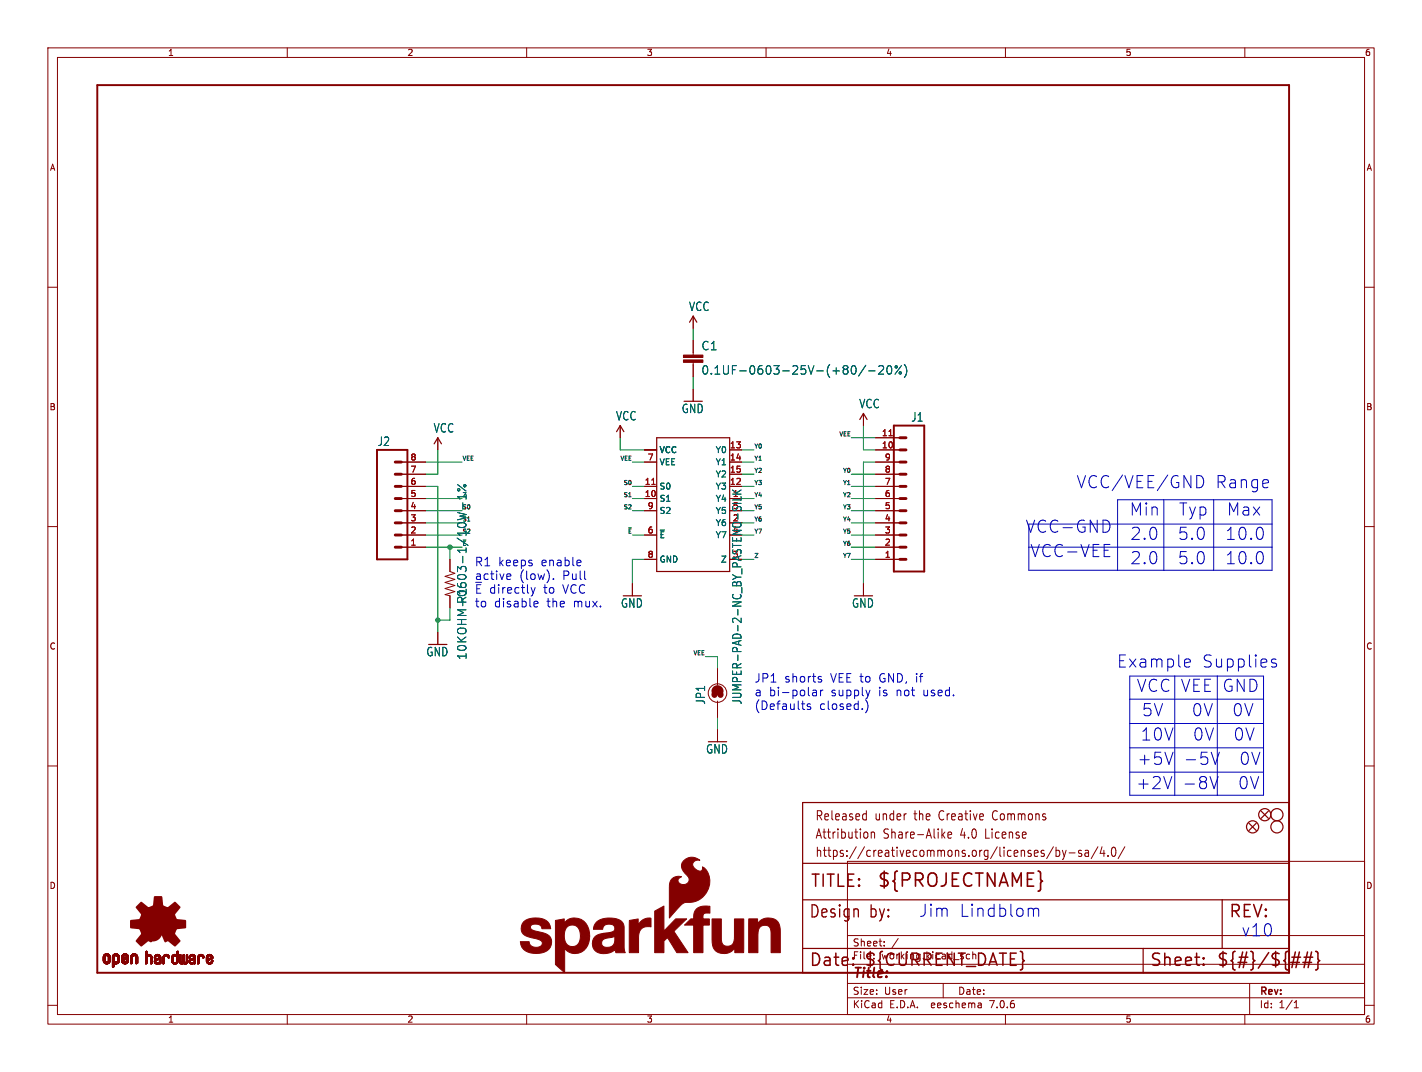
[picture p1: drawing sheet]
<svg xmlns="http://www.w3.org/2000/svg" width="297mm" height="224mm" viewBox="0 0 297 224" stroke-linecap="round" stroke-linejoin="round" font-family="sans-serif">
<defs><g id="words">
<text font-size="3.8" fill="#840000" x="183.1" y="185.7">${PROJECTNAME}</text>
<g font-size="3.5" fill="#0000c2">
<text x="224.8" y="102.2">VCC/VEE/GND</text>
<text x="235.9" y="107.9">Min</text>
<text x="246.1" y="107.9">Typ</text>
<text x="253.8" y="102.2">Range</text>
<text x="256" y="107.9">Max</text>
<text x="214.3" y="111.5">VCC-GND</text>
<text x="236.1" y="113">2.0</text>
<text x="245.9" y="113">5.0</text>
<text x="255.7" y="113">10.0</text>
<text x="215.3" y="116.6">VCC-VEE</text>
<text x="236.1" y="118.1">2.0</text>
<text x="245.9" y="118.1">5.0</text>
<text x="255.7" y="118.1">10.0</text>
<text x="233.3" y="139.7">Example</text>
<text x="251" y="139.7">Supplies</text>
<text x="237.4" y="144.8">VCC</text>
<text x="238.5" y="149.8">5V</text>
<text x="246.5" y="144.8">VEE</text>
<text x="248.7" y="149.8">0V</text>
<text x="255.2" y="144.8">GND</text>
<text x="257.1" y="149.8">0V</text>
<text x="238.2" y="154.9">10V</text>
<text x="249" y="154.9">0V</text>
<text x="257.4" y="154.9">0V</text>
<text x="237.5" y="160">+5V</text>
<text x="247.2" y="160">-5V</text>
<text x="258.7" y="160">0V</text>
<text x="237.3" y="165.1">+2V</text>
<text x="246.9" y="165.1">-8V</text>
<text x="258.4" y="165.1">0V</text>
<text x="191.9" y="191.7">Jim</text>
<text x="200.3" y="191.7">Lindblom</text>
<text x="259.3" y="195.8">v10</text>
</g>
<g font-size="3.5" fill="#840000">
<text x="169.2" y="185.7">TITLE:</text>
<text x="168.9" y="192.1">Design</text>
<text x="181.6" y="192.1">by:</text>
<text x="256.5" y="192.1">REV:</text>
<text x="168.9" y="202.2">Date:</text>
<text x="180.3" y="202.2">${CURRENT_DATE}</text>
<text x="240" y="202.2">Sheet:</text>
<text x="254" y="202.2">${#}/${##}</text>
</g>
<text font-size="2.8" fill="#840000" x="178" y="204.8">Title:</text>
<g font-size="2.7" fill="#840000">
<text x="170.2" y="171.7">Released</text>
<text x="182.7" y="171.7">under</text>
<text x="191.1" y="171.7">the</text>
<text x="196.5" y="171.7">Creative</text>
<text x="208" y="171.7">Commons</text>
<text x="170.2" y="175.5">Attribution</text>
<text x="170.2" y="179.3">https://creativecommons.org/licenses/by-sa/4.0/</text>
<text x="184.5" y="175.5">Share-Alike</text>
<text x="200.8" y="175.5">4.0</text>
<text x="206.2" y="175.5">License</text>
</g>
<g font-size="2.5" fill="#006464">
<text x="143.8" y="65.2">VCC</text>
<text x="146.4" y="73.4">C1</text>
<text x="146.4" y="78.5">0.1UF-0603-25V-(+80/-20%)</text>
<text x="128.6" y="88">VCC</text>
<text x="142.3" y="86.5">GND</text>
<text x="179.4" y="85.5">VCC</text>
<text x="190.2" y="88.3">J1</text>
<text x="78.8" y="93.4">J2</text>
<text x="90.5" y="90.6">VCC</text>
<text x="97.6" y="126.2" transform="rotate(-90 97.6 126.2)">R1</text>
<text x="129.6" y="127.1">GND</text>
<text x="177.9" y="127.1">GND</text>
<text x="89" y="137.3">GND</text>
<text x="97.6" y="137.9" transform="rotate(-90 97.6 137.9)">10KOHM-0603-1/10W-1%</text>
<text x="147.5" y="147.3" transform="rotate(-90 147.5 147.3)">JP1</text>
<text x="155.1" y="147.3" transform="rotate(-90 155.1 147.3)">JUMPER-PAD-2-NC_BY_PASTENO-SILK</text>
<text x="147.4" y="157.6">GND</text>
</g>
<g font-size="2.5" fill="#0000c2">
<text x="99.1" y="118.5">R1</text>
<text x="104" y="118.5">keeps</text>
<text x="113" y="118.5">enable</text>
<text x="99.1" y="121.4">active</text>
<text x="99.1" y="124.2">~{E}</text>
<text x="102.1" y="124.2">directly</text>
<text x="108.4" y="121.4">(low).</text>
<text x="113.5" y="124.2">to</text>
<text x="117.5" y="121.4">Pull</text>
<text x="117.6" y="124.2">VCC</text>
<text x="99.1" y="127.1">to</text>
<text x="103.1" y="127.1">disable</text>
<text x="114.2" y="127.1">the</text>
<text x="119.8" y="127.1">mux.</text>
<text x="157.5" y="142.8">JP1</text>
<text x="163.8" y="142.8">shorts</text>
<text x="173.4" y="142.8">VEE to</text>
<text x="183.7" y="142.8">GND, if</text>
<text x="157.5" y="145.6">a bi-polar</text>
<text x="157.5" y="148.5">(Defaults</text>
<text x="171" y="148.5">closed.)</text>
<text x="173.5" y="145.6">supply</text>
<text x="183.5" y="145.6">is</text>
<text x="187.3" y="145.6">not</text>
<text x="193" y="145.6">used.</text>
</g>
<g font-size="2.1" fill="#840000">
<text x="178" y="197.9">Sheet:</text>
<text x="178" y="200.6">File:</text>
<text x="184.1" y="200.6">working.kicad_sch</text>
<text x="178" y="208">Size:</text>
<text x="184.7" y="208">User</text>
<text x="200" y="208">Date:</text>
<text x="263" y="208.2">Rev:</text>
<text x="178" y="210.8">KiCad</text>
<text x="185.7" y="210.8">E.D.A.</text>
<text x="194.6" y="210.8">eeschema</text>
<text x="207" y="210.8">7.0.6</text>
<text x="263" y="210.8">Id:</text>
<text x="267.1" y="210.8">1/1</text>
</g>
<g font-size="1.8" fill="#840000">
<text x="35" y="11.9">1</text>
<text x="85" y="11.9">2</text>
<text x="135" y="11.9">3</text>
<text x="185" y="11.9">4</text>
<text x="235" y="11.9">5</text>
<text x="285" y="11.9">6</text>
<text x="10.3" y="35.9">A</text>
<text x="285.3" y="35.9">A</text>
<text x="10.3" y="85.9">B</text>
<text x="285.3" y="85.9">B</text>
<text x="10.3" y="135.9">C</text>
<text x="285.3" y="135.9">C</text>
<text x="10.3" y="185.9">D</text>
<text x="285.3" y="185.9">D</text>
<text x="35" y="213.8">1</text>
<text x="85" y="213.8">2</text>
<text x="135" y="213.8">3</text>
<text x="185" y="213.8">4</text>
<text x="235" y="213.8">5</text>
<text x="285" y="213.8">6</text>
</g>
<g font-size="1.8" fill="#006464">
<text x="137.7" y="94.8">VCC</text>
<text x="149.4" y="94.8">Y0</text>
<text x="137.7" y="97.4">VEE</text>
<text x="149.4" y="97.4">Y1</text>
<text x="149.4" y="99.9">Y2</text>
<text x="137.7" y="105">S1</text>
<text x="137.7" y="102.5">S0</text>
<text x="137.7" y="107.5">S2</text>
<text x="149.4" y="105">Y4</text>
<text x="149.4" y="102.5">Y3</text>
<text x="149.4" y="107.5">Y5</text>
<text x="153" y="103.9">1</text>
<text x="153" y="106.4">5</text>
<text x="137.7" y="112.6">~{E}</text>
<text x="149.4" y="110.1">Y6</text>
<text x="149.4" y="112.6">Y7</text>
<text x="153" y="109">2</text>
<text x="153" y="111.5">4</text>
<text x="137.7" y="117.7">GND</text>
<text x="150.5" y="117.7">Z</text>
<text x="153" y="116.6">3</text>
</g>
<g font-size="1.8" fill="#a90000">
<text x="152.4" y="93.7">13</text>
<text x="184.1" y="93.7">10</text>
<text x="184.1" y="91.2">11</text>
<text x="85.7" y="101.3">6</text>
<text x="85.7" y="98.8">7</text>
<text x="85.7" y="96.3">8</text>
<text x="134.6" y="101.3">11</text>
<text x="135.2" y="96.3">7</text>
<text x="152.4" y="101.3">12</text>
<text x="152.4" y="96.3">14</text>
<text x="152.4" y="98.8">15</text>
<text x="184.7" y="101.3">7</text>
<text x="184.7" y="98.8">8</text>
<text x="184.7" y="96.3">9</text>
<text x="85.7" y="106.4">4</text>
<text x="85.7" y="103.9">5</text>
<text x="134.6" y="103.9">10</text>
<text x="135.2" y="106.4">9</text>
<text x="184.7" y="106.4">5</text>
<text x="184.7" y="103.9">6</text>
<text x="85.7" y="111.5">2</text>
<text x="85.7" y="109">3</text>
<text x="135.2" y="111.5">6</text>
<text x="184.7" y="111.5">3</text>
<text x="184.7" y="109">4</text>
<text x="85.7" y="114">1</text>
<text x="135.2" y="116.6">8</text>
<text x="184.7" y="116.6">1</text>
<text x="184.7" y="114">2</text>
</g>
<g font-size="1.2" fill="#0f0f0f">
<text x="157.5" y="93.7">Y0</text>
<text x="175.2" y="91.2">VEE</text>
<text x="96.5" y="96.3">VEE</text>
<text x="129.4" y="96.3">VEE</text>
<text x="130.1" y="101.4">S0</text>
<text x="157.5" y="96.3">Y1</text>
<text x="157.5" y="98.8">Y2</text>
<text x="157.5" y="101.4">Y3</text>
<text x="175.9" y="101.4">Y1</text>
<text x="175.9" y="98.8">Y0</text>
<text x="96.5" y="106.4">S0</text>
<text x="130.1" y="106.4">S2</text>
<text x="130.1" y="103.9">S1</text>
<text x="157.5" y="106.4">Y5</text>
<text x="157.5" y="103.9">Y4</text>
<text x="175.9" y="103.9">Y2</text>
<text x="175.9" y="106.4">Y3</text>
<text x="131" y="111.5">~{E}</text>
<text x="157.5" y="111.5">Y7</text>
<text x="157.5" y="109">Y6</text>
<text x="175.9" y="111.5">Y5</text>
<text x="175.9" y="109">Y4</text>
<text x="96.5" y="114.1">~{E}</text>
<text x="157.5" y="116.6">Z</text>
<text x="175.9" y="116.6">Y7</text>
<text x="175.9" y="114.1">Y6</text>
<text x="144.7" y="136.9">VEE</text>
</g>
<g font-size="1.2" fill="#006464">
<text x="96.5" y="103.9">Z</text>
<text x="96.5" y="111.5">S2</text>
<text x="96.5" y="109">S1</text>
</g>
</g></defs>
<g fill="none" stroke="#840000" stroke-width=".21">
<path d="M10 10h277v203.9h-277zM12 12h273v199.9h-273zM60 10v2M110 10v2M160 10v2M210 10v2M260 10v2M10 60h2M285 60h2M144.8 66v2.6M144.8 71.1v3.1M144.8 75.7v3"/>
<path d="M83.8 99.1h5.1M83.8 96.5h5.1M91.4 91.4v2.6M129.5 88.9v2.5M134.6 94h2.6M134.6 96.5h2.6M144.8 81.3v2.5M152.4 94h2.5M152.4 99.1h2.5M152.4 96.5h2.5M180.3 86.4v2.5M182.9 94h5.1"/>
<path d="M182.9 91.4h5.1M182.9 99.1h5.1M182.9 96.5h5.1M10 110h2M83.8 114.3h5.1M83.8 111.8h5.1M83.8 109.2h5.1M83.8 106.7h5.1M83.8 104.1h5.1M83.8 101.6h5.1M94 116.8v2.6l1 .4-2 .6 2 .6-2 .7 2 .6-2 .6 2 .7-2 .6 1 .3v2.5M134.6 116.8h2.6"/>
<path d="M134.6 111.8h2.6M134.6 106.7h2.6M134.6 104.1h2.6M134.6 101.6h2.6M152.4 104.1h2.5M152.4 101.6h2.5M182.9 116.8h5.1M182.9 114.3h5.1M182.9 111.8h5.1M182.9 109.2h5.1M182.9 106.7h5.1M182.9 104.1h5.1"/>
<path d="M182.9 101.6h5.1M285 110h2M91.4 132.1v2.5M132.1 121.9v2.6M149.9 139.7v3.4M180.3 121.9v2.6M10 160h2M149.9 146.4v3.5M149.9 152.4v2.5M285 160h2M177 179.9h108v32h-108zM180.5 170l.4 .1"/>
<path d="M180.9 169.3v2M180.9 171.2l-.4 .1M181.2 174v.9M182 173.8v1.3M182 174l.2-.2 .4 .1 .1 1.2M196.9 174.4l.5 .7M197.4 173.8l-.7 .7M198 174.4l.8-.1-.1-.4-.5-.1-.2 .3 .1 .9h.6M220 176.9l-1.4 2.5M220.6 177v1.9M220.6 177.7l.4-.1 .3 .4-.1 .8h-.6M221.9 177.6l.4 1.3"/>
<path d="M222.3 178.9l-.2 .5-.2 .1M222.7 177.6l-.4 1.3M223.3 178.2h1.2M225.9 177.7l-.4-.1-.2 .3v.3l.6 .1v.5h-.6M226.7 177.7h.6l.1 1.2M227.4 178.1l-.6 .1a.4 .4 0 0 0-.2 .3 .4 .4 0 0 0 .2 .4l.6-.1M229.3 176.9l-1.4 2.5M230.2 176.9l-.4 1.4h1M230.6 177.6v1.3M231.4 178.7v.2M232.4 177.1l.3-.1a1.34 1.34 0 0 1 0 1.9h-.2a1.44 1.44 0 0 1-.1-1.8zM234.9 176.9l-1.4 2.5"/>
<path d="M177 195.4h108M184.7 197.5v.1M184.7 196.7v.1M187.6 196l-1.3 2M10 210h2M60 211.9v2M110 211.9v2M160 211.9v2M177 208.4h108M177 205.4h108M177 201.4h108M197 205.4v3"/>
<path d="M204.9 209.6l.1 .9M205 210.4l-.2 .1M205 209.9h-.2M210 211.9v2M260 211.9v2M261 205.4v6.5M270.3 210.5h.9M270.3 209.4l.4-.4v1.5M285 210h2"/>
<circle cx="149.9" cy="144.8" r="1.93"/>
</g>
<path d="M149.2 145.2l.2-.5 .5-.2 .4 .2 .2 .5M149.2 144.4l.2-.4 .5-.2 .4 .2 .2 .4" fill="none" stroke="#840000" stroke-width="1.3"/>
<g fill="none" stroke="#006464" stroke-width=".21">
<path d="M178.5 76.5l.3 .6-.3 1M180.8 76.3l-1.5 2.3M181.4 77.5h1.4M183.5 76.6l.7-.2 .3 .2 .1 .3-1.1 1.3h1.1M185.4 76.6l.3-.2a.97 .97 0 0 1 .7 .7 .97 .97 0 0 1-.4 1l-.2 .1a.96 .96 0 0 1-.4-1.6zM188.3 76.4l-1.4 1.8M188.9 76.1a2.04 2.04 0 0 1 0 2.7M95.6 107.1l1.7 .4-1.2 .3 1.2 .4-1.7 .4M95.6 101.2l1.7 1.4M96.7 105v1.4M97.3 103.8h-1.7l.5 .5M137.9 110.7h.9"/>
<path d="M153 105.2h1.8M153 103.2h1.8M154.4 105.8l.4 .3-.1 .6M154.8 103.7v.7h-1.8M154.8 102.4l-1 .6"/>
<circle cx="187.2" cy="76.6" r=".25"/>
<circle cx="188" cy="77.9" r=".25"/>
<circle cx="95.8" cy="102.3" r=".25"/>
<circle cx="97.1" cy="101.5" r=".25"/>
</g>
<g fill="#840000" stroke="#840000" stroke-width=".21">
<path d="M142.7 75.2h4.1v.5h-4.1z"/>
<path d="M142.7 74.2h4.1v.5h-4.1z"/>
<path d="M21.6 200.7h.3z"/>
<path d="M21.6 200.6l.3 .1z"/>
<path d="M21.6 200.6h.3z"/>
<path d="M21.6 200.5l.3 .1z"/>
<path d="M21.6 200.5h.3z"/>
<path d="M21.6 200.4l.3 .1z"/>
<path d="M21.6 200.4h.3z"/>
<path d="M21.6 200.3l.3 .1z"/>
<path d="M21.6 200.3h.3z"/>
<path d="M21.6 200.2l.3 .1z"/>
<path d="M21.6 200.2h.3z"/>
<path d="M21.6 200.1l.3 .1z"/>
<path d="M21.6 200.1h.3z"/>
<path d="M21.6 200l.3 .1z"/>
<path d="M21.6 200h.3z"/>
<path d="M21.6 199.9l.3 .1z"/>
<path d="M21.6 199.9h.3z"/>
<path d="M21.6 200.7h.4z"/>
<path d="M21.6 199.9h.4z"/>
<path d="M21.6 199.8l.4 .1z"/>
<path d="M21.6 199.8h.4z"/>
<path d="M21.6 200.8h.4z"/>
<path d="M21.6 200.7l.4 .1z"/>
<path d="M21.6 199.7l.4 .1z"/>
<path d="M21.6 200.9h.5z"/>
<path d="M21.6 200.8l.5 .1z"/>
<path d="M21.6 199.7h.4z"/>
<path d="M21.6 199.7h.5z"/>
<path d="M21.6 200.9h.6z"/>
<path d="M21.6 199.6l.6 .1z"/>
<path d="M21.6 200.9l.6 .1z"/>
<path d="M21.6 199.6h.6z"/>
<path d="M21.6 201h1.3z"/>
<path d="M21.6 201h.6z"/>
<path d="M21.6 199.6h1.3z"/>
<path d="M21.7 201h1.2z"/>
<path d="M21.7 199.6h1.2z"/>
<path d="M21.7 199.5l1.2 .1z"/>
<path d="M21.7 201l1.2 .1z"/>
<path d="M21.7 199.5h1.2z"/>
<path d="M21.7 201.1h1.2z"/>
<path d="M21.7 201.1h1.1z"/>
<path d="M21.7 199.5h1.1z"/>
<path d="M21.8 201.1h1z"/>
<path d="M21.8 199.4l1 .1z"/>
<path d="M21.8 201.1l1 .1z"/>
<path d="M21.8 199.4h1z"/>
<path d="M21.8 201.2h1z"/>
<path d="M21.9 201.2h.8z"/>
<path d="M21.9 199.4h.8z"/>
<path d="M21.9 199.3l.8 .1z"/>
<path d="M21.9 199.3h.8z"/>
<path d="M21.9 201.2l.8 .1z"/>
<path d="M21.9 201.3h.8z"/>
<path d="M21.9 199.3h.7z"/>
<path d="M22 201.3h.6z"/>
<path d="M22 199.3h.6z"/>
<path d="M22 201.3h.5z"/>
<path d="M22 199.3h.5z"/>
<path d="M22.1 199.3h.4z"/>
<path d="M22.1 201.3h.4z"/>
<path d="M22.1 199.2l.4 .1z"/>
<path d="M22.1 199.2h.3z"/>
<path d="M22.2 201.3l.2 .1z"/>
<path d="M22.2 201.4h.2z"/>
<path d="M22.2 199.2h.2z"/>
<path d="M22.3 199.6h.6z"/>
<path d="M22.4 201h.5z"/>
<path d="M22.4 199.6h.5z"/>
<path d="M22.4 200.9l.5 .1z"/>
<path d="M22.4 200.9h.6z"/>
<path d="M22.4 199.6l.6 .1z"/>
<path d="M22.4 199.7h.6z"/>
<path d="M22.5 199.7h.5z"/>
<path d="M22.5 200.9h.5z"/>
<path d="M22.5 200.8l.5 .1z"/>
<path d="M22.5 200.8h.5z"/>
<path d="M22.5 199.7l.5 .1z"/>
<path d="M22.6 199.8h.4z"/>
<path d="M22.6 200.8h.4z"/>
<path d="M22.6 200.7l.4 .1z"/>
<path d="M22.6 200.7h.4z"/>
<path d="M22.6 199.9h.4z"/>
<path d="M22.6 199.8l.4 .1z"/>
<path d="M22.6 200.6l.4 .1z"/>
<path d="M22.6 200.6h.4z"/>
<path d="M22.6 200.5l.4 .1z"/>
<path d="M22.6 200.5h.4z"/>
<path d="M22.6 200.4l.4 .1z"/>
<path d="M22.6 200.4h.4z"/>
<path d="M22.6 200.3l.4 .1z"/>
<path d="M22.6 200.3h.4z"/>
<path d="M22.6 200.2l.4 .1z"/>
<path d="M22.6 200.2h.4z"/>
<path d="M22.6 200.1l.4 .1z"/>
<path d="M22.6 200.1h.4z"/>
<path d="M22.6 200l.4 .1z"/>
<path d="M22.6 200h.4z"/>
<path d="M22.6 199.9l.4 .1z"/>
<path d="M23.5 202h.2z"/>
<path d="M23.5 202h.3z"/>
<path d="M23.5 201.9l.3 .1z"/>
<path d="M23.5 201.9h.3z"/>
<path d="M23.5 201.9h.4z"/>
<path d="M23.5 201.8l.4 .1z"/>
<path d="M23.5 201.8h.4z"/>
<path d="M23.5 201.7l.4 .1z"/>
<path d="M23.5 201.7h.4z"/>
<path d="M23.5 201.6l.4 .1z"/>
<path d="M23.5 201.6h.4z"/>
<path d="M23.5 201.5l.4 .1z"/>
<path d="M23.5 201.5h.4z"/>
<path d="M23.5 201.4l.4 .1z"/>
<path d="M23.5 201.4h.4z"/>
<path d="M23.5 201.3l.4 .1z"/>
<path d="M23.5 201.3h.4z"/>
<path d="M23.5 201.3h1z"/>
<path d="M23.5 201.3h1.1z"/>
<path d="M23.5 201.2l1.1 .1z"/>
<path d="M23.5 201.2h1.1z"/>
<path d="M23.5 201.2h1.2z"/>
<path d="M23.5 201.1l1.2 .1z"/>
<path d="M23.5 201.1h1.2z"/>
<path d="M23.5 201.1h1.3z"/>
<path d="M23.5 201l1.3 .1z"/>
<path d="M23.5 201h1.3z"/>
<path d="M23.5 201h1.4z"/>
<path d="M23.5 201h.6z"/>
<path d="M23.5 200.9l.6 .1z"/>
<path d="M23.5 200.9h.6z"/>
<path d="M23.5 200.9h.5z"/>
<path d="M23.5 200.8l.4 .1z"/>
<path d="M23.5 200.8h.4z"/>
<path d="M23.5 200.7l.4 .1z"/>
<path d="M23.5 200.7h.4z"/>
<path d="M23.5 200.6l.4 .1z"/>
<path d="M23.5 200.6h.4z"/>
<path d="M23.5 200.5l.4 .1z"/>
<path d="M23.5 200.5h.4z"/>
<path d="M23.5 200.4l.4 .1z"/>
<path d="M23.5 200.4h.4z"/>
<path d="M23.5 200.3l.4 .1z"/>
<path d="M23.5 200.3h.4z"/>
<path d="M23.5 200.2l.4 .1z"/>
<path d="M23.5 200.2h.4z"/>
<path d="M23.5 200.1l.4 .1z"/>
<path d="M23.5 200.1h.4z"/>
<path d="M23.5 200l.4 .1z"/>
<path d="M23.5 200h.4z"/>
<path d="M23.5 199.9l.4 .1z"/>
<path d="M23.5 199.9h.4z"/>
<path d="M23.5 199.8l.4 .1z"/>
<path d="M23.5 199.8h.4z"/>
<path d="M23.5 202h.1z"/>
<path d="M23.5 199.7l.4 .1z"/>
<path d="M23.5 199.7h.5z"/>
<path d="M23.5 199.6l.6 .1z"/>
<path d="M23.5 199.6h.6z"/>
<path d="M23.6 199.6h.5z"/>
<path d="M23.6 199.6h1.3z"/>
<path d="M23.6 199.6h1.2z"/>
<path d="M23.6 199.5l1.2 .1z"/>
<path d="M23.6 199.5h1.2z"/>
<path d="M23.6 199.5h1.1z"/>
<path d="M23.7 199.4l1 .1z"/>
<path d="M23.7 199.4h1z"/>
<path d="M23.8 199.4h.9z"/>
<path d="M23.8 199.4h.8z"/>
<path d="M23.8 199.3l.8 .1z"/>
<path d="M23.8 199.3h.8z"/>
<path d="M23.9 199.3h.6z"/>
<path d="M23.9 201.3h.6z"/>
<path d="M24 199.3h.5z"/>
<path d="M24 201.3h.4z"/>
<path d="M24 199.3h.4z"/>
<path d="M24 199.2l.4 .1z"/>
<path d="M24 199.2h.4z"/>
<path d="M24.1 201.3l.2 .1z"/>
<path d="M24.1 199.2h.2z"/>
<path d="M24.1 201.4h.2z"/>
<path d="M24.3 199.6h.6z"/>
<path d="M24.3 201h.6z"/>
<path d="M24.3 200.9l.6 .1z"/>
<path d="M24.3 200.9h.6z"/>
<path d="M24.3 199.6l.6 .1z"/>
<path d="M24.4 200.9h.5z"/>
<path d="M24.4 199.7h.5z"/>
<path d="M24.5 200.9h.4z"/>
<path d="M24.5 199.7h.4z"/>
<path d="M24.5 200.8l.4 .1z"/>
<path d="M24.5 200.8h.4z"/>
<path d="M24.5 199.7l.4 .1z"/>
<path d="M24.5 199.8h.4z"/>
<path d="M24.5 200.7l.4 .1z"/>
<path d="M24.5 200.7h.4z"/>
<path d="M24.5 199.8l.4 .1z"/>
<path d="M24.5 199.9h.4z"/>
<path d="M24.6 200.7h.3z"/>
<path d="M24.6 200.6l.3 .1z"/>
<path d="M24.6 200.6h.3z"/>
<path d="M24.6 200.5l.3 .1z"/>
<path d="M24.6 200.5h.3z"/>
<path d="M24.6 200.4l.3 .1z"/>
<path d="M24.6 200.4h.3z"/>
<path d="M24.6 200.3l.3 .1z"/>
<path d="M24.6 200.3h.3z"/>
<path d="M24.6 200.2l.3 .1z"/>
<path d="M24.6 200.2h.3z"/>
<path d="M24.6 200.1l.3 .1z"/>
<path d="M24.6 200.1h.3z"/>
<path d="M24.6 200l.3 .1z"/>
<path d="M24.6 200h.3z"/>
<path d="M24.6 199.9l.3 .1z"/>
<path d="M24.6 199.9h.3z"/>
<path d="M25.4 200.8h.4z"/>
<path d="M25.4 200.7l.4 .1z"/>
<path d="M25.4 200.7h.4z"/>
<path d="M25.4 200.6l.4 .1z"/>
<path d="M25.4 200.6h.4z"/>
<path d="M25.4 200.6h.5z"/>
<path d="M25.4 200.5l.6 .1z"/>
<path d="M25.4 200.5h.6z"/>
<path d="M25.4 200.5h.7z"/>
<path d="M25.4 200.5h.8z"/>
<path d="M25.4 200.4l.8 .1z"/>
<path d="M25.4 200.4h.9z"/>
<path d="M25.4 200.4h1z"/>
<path d="M25.4 200.3l1 .1z"/>
<path d="M25.4 200.3h1z"/>
<path d="M25.4 200.3h1.1z"/>
<path d="M25.4 200.3h1.2z"/>
<path d="M25.4 200.2l1.3 .1z"/>
<path d="M25.4 200.2h1.3z"/>
<path d="M25.4 200.2h1.4z"/>
<path d="M25.4 200.2h.4z"/>
<path d="M25.4 200.1l.4 .1z"/>
<path d="M25.4 200.1h.4z"/>
<path d="M25.4 200.1h.3z"/>
<path d="M25.4 200l.3 .1z"/>
<path d="M25.4 200h.3z"/>
<path d="M25.4 200h.4z"/>
<path d="M25.4 199.9l.4 .1z"/>
<path d="M25.4 199.9h.4z"/>
<path d="M25.4 199.8l.4 .1z"/>
<path d="M25.4 199.8h.4z"/>
<path d="M25.4 200.9h.5z"/>
<path d="M25.4 200.8l.5 .1z"/>
<path d="M25.4 200.8h.5z"/>
<path d="M25.4 199.7l.5 .1z"/>
<path d="M25.4 199.7h.5z"/>
<path d="M25.4 200.9h.6z"/>
<path d="M25.4 199.7h.6z"/>
<path d="M25.5 200.9l.5 .1z"/>
<path d="M25.5 199.6l.5 .1z"/>
<path d="M25.5 199.6h.5z"/>
<path d="M25.5 201h1.3z"/>
<path d="M25.5 201h.5z"/>
<path d="M25.5 199.6h.6z"/>
<path d="M25.5 201h1.2z"/>
<path d="M25.5 199.6h1.3z"/>
<path d="M25.5 199.6h1.2z"/>
<path d="M25.5 199.5l1.2 .1z"/>
<path d="M25.5 199.5h1.2z"/>
<path d="M25.5 201l1.2 .1z"/>
<path d="M25.5 201.1h1.2z"/>
<path d="M25.6 201.1h1.1z"/>
<path d="M25.6 199.5h1.1z"/>
<path d="M25.6 201.1h1z"/>
<path d="M25.6 199.4l1.1 .1z"/>
<path d="M25.6 201.1l1 .1z"/>
<path d="M25.6 199.4h1z"/>
<path d="M25.6 201.2h1z"/>
<path d="M25.7 201.2h.9z"/>
<path d="M25.7 199.4h.9z"/>
<path d="M25.7 201.2h.8z"/>
<path d="M25.7 199.4h.8z"/>
<path d="M25.7 199.3l.8 .1z"/>
<path d="M25.7 201.2l.8 .1z"/>
<path d="M25.7 199.3h.8z"/>
<path d="M25.7 201.3h.8z"/>
<path d="M25.8 199.3h.7z"/>
<path d="M25.8 201.3h.7z"/>
<path d="M25.8 199.3h.6z"/>
<path d="M25.8 201.3h.6z"/>
<path d="M25.9 199.3h.5z"/>
<path d="M25.9 201.3h.5z"/>
<path d="M25.9 200.2h.9z"/>
<path d="M25.9 200.1l.9 .1z"/>
<path d="M25.9 199.3h.4z"/>
<path d="M25.9 201.3h.4z"/>
<path d="M25.9 200.1h.9z"/>
<path d="M25.9 199.2l.4 .1z"/>
<path d="M26 201.3h.3z"/>
<path d="M26 201.3l.2 .1z"/>
<path d="M26 200.1h.8z"/>
<path d="M26 199.2h.3z"/>
<path d="M26 201.4h.2z"/>
<path d="M26 199.2h.2z"/>
<path d="M26.1 200.1h.7z"/>
<path d="M26.1 200l.7 .1z"/>
<path d="M26.2 200h.6z"/>
<path d="M26.2 199.6h.6z"/>
<path d="M26.2 201h.6z"/>
<path d="M26.2 200.9l.6 .1z"/>
<path d="M26.2 200.9h.6z"/>
<path d="M26.2 199.6l.6 .1z"/>
<path d="M26.3 200h.5z"/>
<path d="M26.3 199.7h.5z"/>
<path d="M26.3 200.9h.5z"/>
<path d="M26.4 200.9h.4z"/>
<path d="M26.4 199.7l.4 .1z"/>
<path d="M26.4 199.7h.4z"/>
<path d="M26.4 200.8l.4 .1z"/>
<path d="M26.4 199.8h.4z"/>
<path d="M26.4 200.8h.4z"/>
<path d="M26.4 199.9l.4 .1z"/>
<path d="M26.4 199.9h.4z"/>
<path d="M26.4 199.8l.4 .1z"/>
<path d="M26.4 200.7l.4 .1z"/>
<path d="M26.4 200.7h.4z"/>
<path d="M26.5 200.7h.3z"/>
<path d="M26.5 200.6l.3 .1z"/>
<path d="M26.5 200.6h.3z"/>
<path d="M26.5 200.5l.3 .1z"/>
<path d="M26.5 200.5h.3z"/>
<path d="M26.6 200.5h.2z"/>
<path d="M26.7 200.5h.1z"/>
<path d="M27.3 201.3h.3z"/>
<path d="M27.3 201.2l.3 .1z"/>
<path d="M27.3 201.2h.3z"/>
<path d="M27.3 201.2h.4z"/>
<path d="M27.3 201.1l.4 .1z"/>
<path d="M27.3 201.1h.4z"/>
<path d="M27.3 201l.4 .1z"/>
<path d="M27.3 201h.4z"/>
<path d="M27.3 200.9l.4 .1z"/>
<path d="M27.3 200.9h.4z"/>
<path d="M27.3 200.8l.4 .1z"/>
<path d="M27.3 200.8h.4z"/>
<path d="M27.3 200.7l.4 .1z"/>
<path d="M27.3 200.7h.4z"/>
<path d="M27.3 200.6l.4 .1z"/>
<path d="M27.3 200.6h.4z"/>
<path d="M27.3 200.5l.4 .1z"/>
<path d="M27.3 200.5h.4z"/>
<path d="M27.3 200.4l.4 .1z"/>
<path d="M27.3 200.4h.4z"/>
<path d="M27.3 200.3l.4 .1z"/>
<path d="M27.3 200.3h.4z"/>
<path d="M27.3 200.2l.4 .1z"/>
<path d="M27.3 200.2h.4z"/>
<path d="M27.3 200.1l.4 .1z"/>
<path d="M27.3 200.1h.4z"/>
<path d="M27.3 200l.4 .1z"/>
<path d="M27.3 200h.4z"/>
<path d="M27.3 199.9l.4 .1z"/>
<path d="M27.3 199.9h.4z"/>
<path d="M27.3 201.3h.2z"/>
<path d="M27.3 199.8l.4 .1z"/>
<path d="M27.3 199.8h.4z"/>
<path d="M27.3 199.8h.5z"/>
<path d="M27.3 199.7l.5 .1z"/>
<path d="M27.3 199.7h.5z"/>
<path d="M27.3 199.7h.6z"/>
<path d="M27.4 199.6l.5 .1z"/>
<path d="M27.4 199.6h.5z"/>
<path d="M27.4 199.6h.6z"/>
<path d="M27.4 199.6h1.3z"/>
<path d="M27.4 199.5l1.2 .1z"/>
<path d="M27.4 199.5h1.2z"/>
<path d="M27.5 199.5h1.1z"/>
<path d="M27.5 199.4l1.1 .1z"/>
<path d="M27.5 199.4h1z"/>
<path d="M27.6 199.4h.9z"/>
<path d="M27.6 199.3l.8 .1z"/>
<path d="M27.6 199.3h.8z"/>
<path d="M27.7 199.3h.7z"/>
<path d="M27.7 199.3h.6z"/>
<path d="M27.8 199.3h.5z"/>
<path d="M27.8 199.3h.4z"/>
<path d="M27.8 199.2l.4 .1z"/>
<path d="M27.9 199.2h.3z"/>
<path d="M27.9 199.2h.2z"/>
<path d="M28.1 199.6h.6z"/>
<path d="M28.2 199.6l.5 .1z"/>
<path d="M28.2 199.7h.5z"/>
<path d="M28.3 199.7h.4z"/>
<path d="M28.3 199.7l.4 .1z"/>
<path d="M28.3 199.8h.4z"/>
<path d="M28.3 199.8h.5z"/>
<path d="M28.4 199.8l.4 .1z"/>
<path d="M28.4 199.8h.4z"/>
<path d="M28.4 201.3h.2z"/>
<path d="M28.4 201.3h.3z"/>
<path d="M28.4 201.2l.3 .1z"/>
<path d="M28.4 201.2h.3z"/>
<path d="M28.4 201.2h.4z"/>
<path d="M28.4 201.1l.4 .1z"/>
<path d="M28.4 201.1h.4z"/>
<path d="M28.4 201l.4 .1z"/>
<path d="M28.4 201h.4z"/>
<path d="M28.4 200.9l.4 .1z"/>
<path d="M28.4 200.9h.4z"/>
<path d="M28.4 200.8l.4 .1z"/>
<path d="M28.4 200.8h.4z"/>
<path d="M28.4 200.7l.4 .1z"/>
<path d="M28.4 200.7h.4z"/>
<path d="M28.4 200.6l.4 .1z"/>
<path d="M28.4 200.6h.4z"/>
<path d="M28.4 200.5l.4 .1z"/>
<path d="M28.4 200.5h.4z"/>
<path d="M28.4 200.4l.4 .1z"/>
<path d="M28.4 200.4h.4z"/>
<path d="M28.4 200.3l.4 .1z"/>
<path d="M28.4 200.3h.4z"/>
<path d="M28.4 200.2l.4 .1z"/>
<path d="M28.4 200.2h.4z"/>
<path d="M28.4 200.1l.4 .1z"/>
<path d="M28.4 200.1h.4z"/>
<path d="M28.4 200l.4 .1z"/>
<path d="M28.4 200h.4z"/>
<path d="M28.4 199.9l.4 .1z"/>
<path d="M28.4 199.9h.4z"/>
<path d="M30.4 201.3h.2z"/>
<path d="M30.4 198.9h.3z"/>
<path d="M30.4 201.3h.1z"/>
<path d="M30.4 201.3h.3z"/>
<path d="M30.4 201.2l.3 .1z"/>
<path d="M30.4 201.2h.3z"/>
<path d="M30.4 201.1l.3 .1z"/>
<path d="M30.4 201.1h.3z"/>
<path d="M30.4 201l.3 .1z"/>
<path d="M30.4 201h.3z"/>
<path d="M30.4 200.9l.3 .1z"/>
<path d="M30.4 200.9h.3z"/>
<path d="M30.4 200.8l.3 .1z"/>
<path d="M30.4 200.8h.3z"/>
<path d="M30.4 200.7l.3 .1z"/>
<path d="M30.4 200.7h.3z"/>
<path d="M30.4 200.6l.3 .1z"/>
<path d="M30.4 200.6h.3z"/>
<path d="M30.4 200.5l.3 .1z"/>
<path d="M30.4 200.5h.3z"/>
<path d="M30.4 200.4l.3 .1z"/>
<path d="M30.4 200.4h.3z"/>
<path d="M30.4 200.3l.3 .1z"/>
<path d="M30.4 200.3h.3z"/>
<path d="M30.4 200.2l.3 .1z"/>
<path d="M30.4 200.2h.3z"/>
<path d="M30.4 200.1l.3 .1z"/>
<path d="M30.4 200.1h.3z"/>
<path d="M30.4 200l.3 .1z"/>
<path d="M30.4 200h.3z"/>
<path d="M30.4 199.9l.3 .1z"/>
<path d="M30.4 199.9h.3z"/>
<path d="M30.4 199.8l.4 .1z"/>
<path d="M30.4 199.8h.4z"/>
<path d="M30.4 199.7l.4 .1z"/>
<path d="M30.4 199.7h.5z"/>
<path d="M30.4 199.7h.6z"/>
<path d="M30.4 199.6l.7 .1z"/>
<path d="M30.4 199.6h1.2z"/>
<path d="M30.4 199.5l1.2 .1z"/>
<path d="M30.4 199.5h1.2z"/>
<path d="M30.4 199.5h1.1z"/>
<path d="M30.4 199.4l1 .1z"/>
<path d="M30.4 199.4h1z"/>
<path d="M30.4 199.4h.3z"/>
<path d="M30.4 199.3l.3 .1z"/>
<path d="M30.4 199.3h.3z"/>
<path d="M30.4 199.2l.3 .1z"/>
<path d="M30.4 199.2h.3z"/>
<path d="M30.4 199.1l.3 .1z"/>
<path d="M30.4 199.1h.3z"/>
<path d="M30.4 199l.3 .1z"/>
<path d="M30.4 199h.3z"/>
<path d="M30.4 198.9l.3 .1z"/>
<path d="M30.4 198.8l.3 .1z"/>
<path d="M30.4 198.8h.3z"/>
<path d="M30.5 198.8h.2z"/>
<path d="M30.5 198.7l.2 .1z"/>
<path d="M30.5 198.7h.2z"/>
<path d="M30.8 199.4h.6z"/>
<path d="M30.9 199.4h.4z"/>
<path d="M31.1 199.6l.6 .1z"/>
<path d="M31.2 199.7h.5z"/>
<path d="M31.3 199.7h.4z"/>
<path d="M31.3 199.7l.4 .1z"/>
<path d="M31.4 199.8h.3z"/>
<path d="M31.4 199.8l.3 .1z"/>
<path d="M31.4 199.9h.4z"/>
<path d="M31.4 199.9h.3z"/>
<path d="M31.5 199.9h.3z"/>
<path d="M31.5 200h.3z"/>
<path d="M31.5 199.9l.3 .1z"/>
<path d="M31.5 201.3h.1z"/>
<path d="M31.5 201.3h.2z"/>
<path d="M31.5 201.3h.3z"/>
<path d="M31.5 201.2l.3 .1z"/>
<path d="M31.5 201.2h.3z"/>
<path d="M31.5 201.1l.3 .1z"/>
<path d="M31.5 201.1h.3z"/>
<path d="M31.5 201l.3 .1z"/>
<path d="M31.5 201h.3z"/>
<path d="M31.5 200.9l.3 .1z"/>
<path d="M31.5 200.9h.3z"/>
<path d="M31.5 200.8l.3 .1z"/>
<path d="M31.5 200.8h.3z"/>
<path d="M31.5 200.7l.3 .1z"/>
<path d="M31.5 200.7h.3z"/>
<path d="M31.5 200.6l.3 .1z"/>
<path d="M31.5 200.6h.3z"/>
<path d="M31.5 200.5l.3 .1z"/>
<path d="M31.5 200.5h.3z"/>
<path d="M31.5 200.4l.3 .1z"/>
<path d="M31.5 200.4h.3z"/>
<path d="M31.5 200.3l.3 .1z"/>
<path d="M31.5 200.3h.3z"/>
<path d="M31.5 200.2l.3 .1z"/>
<path d="M31.5 200.2h.3z"/>
<path d="M31.5 200.1l.3 .1z"/>
<path d="M31.5 200.1h.3z"/>
<path d="M31.5 200l.3 .1z"/>
<path d="M32.2 200.9h.3z"/>
<path d="M32.2 200.8l.3 .1z"/>
<path d="M32.2 200.8h.3z"/>
<path d="M32.2 200.1h.2z"/>
<path d="M32.2 200.1h.3z"/>
<path d="M32.2 200l.3 .1z"/>
<path d="M32.2 200h.3z"/>
<path d="M32.2 201h.4z"/>
<path d="M32.2 200.9l.4 .1z"/>
<path d="M32.2 200.9h.4z"/>
<path d="M32.2 200.7l.4 .1z"/>
<path d="M32.2 200.7h.4z"/>
<path d="M32.2 199.9l.3 .1z"/>
<path d="M32.2 199.9h.3z"/>
<path d="M32.3 201h.3z"/>
<path d="M32.3 200.7h.3z"/>
<path d="M32.3 200.6l.3 .1z"/>
<path d="M32.3 199.9h.2z"/>
<path d="M32.3 199.9h.3z"/>
<path d="M32.3 199.8l.3 .1z"/>
<path d="M32.3 201.1h.4z"/>
<path d="M32.3 201l.3 .1z"/>
<path d="M32.3 200.6h.4z"/>
<path d="M32.3 200.6h.5z"/>
<path d="M32.3 199.8h.3z"/>
<path d="M32.3 201.1h.8z"/>
<path d="M32.3 201.1h.5z"/>
<path d="M32.3 199.7l.4 .1z"/>
<path d="M32.3 199.7h.4z"/>
<path d="M32.3 200.5l.6 .1z"/>
<path d="M32.3 201.1l.8 .1z"/>
<path d="M32.3 200.5h.6z"/>
<path d="M32.3 201.2h.8z"/>
<path d="M32.3 200.5h.7z"/>
<path d="M32.3 199.7h.5z"/>
<path d="M32.4 201.2h.7z"/>
<path d="M32.4 200.5h.6z"/>
<path d="M32.4 199.7h.4z"/>
<path d="M32.4 199.6l.5 .1z"/>
<path d="M32.4 199.6h1.1z"/>
<path d="M32.4 200.5h.7z"/>
<path d="M32.4 199.6h1z"/>
<path d="M32.4 201.2l.7 .1z"/>
<path d="M32.4 201.3h.7z"/>
<path d="M32.4 200.4l.7 .1z"/>
<path d="M32.4 200.4h.8z"/>
<path d="M32.4 199.5l1 .1z"/>
<path d="M32.5 201.3h.6z"/>
<path d="M32.5 200.4h.7z"/>
<path d="M32.5 199.5h.9z"/>
<path d="M32.5 199.5h.8z"/>
<path d="M32.5 200.4h1.1z"/>
<path d="M32.6 201.3h.5z"/>
<path d="M32.6 199.4l.7 .1z"/>
<path d="M32.6 200.4h1z"/>
<path d="M32.6 201.3l.5 .1z"/>
<path d="M32.6 199.4h.6z"/>
<path d="M32.6 201.4h.5z"/>
<path d="M32.6 200.3l1 .1z"/>
<path d="M32.6 200.3h1z"/>
<path d="M32.7 199.4h.5z"/>
<path d="M32.7 200.3h.9z"/>
<path d="M32.7 199.4h.4z"/>
<path d="M32.8 200.3h.8z"/>
<path d="M32.8 201.1h.3z"/>
<path d="M32.8 200.2l.8 .1z"/>
<path d="M32.8 200.2h.8z"/>
<path d="M32.9 199.4h.1z"/>
<path d="M32.9 201.1h.2z"/>
<path d="M32.9 200.2h.7z"/>
<path d="M32.9 199.6l.6 .1z"/>
<path d="M33 200.2h.6z"/>
<path d="M33 199.7h.5z"/>
<path d="M33.1 200.1l.5 .1z"/>
<path d="M33.1 199.7h.4z"/>
<path d="M33.1 200.1h.5z"/>
<path d="M33.2 200.1h.4z"/>
<path d="M33.2 199.7l.3 .1z"/>
<path d="M33.2 199.8h.3z"/>
<path d="M33.2 199.8h.4z"/>
<path d="M33.2 200.4h.4z"/>
<path d="M33.3 200.1h.3z"/>
<path d="M33.3 199.9h.3z"/>
<path d="M33.3 199.8l.3 .1z"/>
<path d="M33.3 200.4h.3z"/>
<path d="M33.3 200l.3 .1z"/>
<path d="M33.3 200.5h.3z"/>
<path d="M33.3 200.4l.3 .1z"/>
<path d="M33.3 200h.3z"/>
<path d="M33.3 199.9l.3 .1z"/>
<path d="M33.3 201.3h.1z"/>
<path d="M33.3 201.3h.2z"/>
<path d="M33.3 201.3h.3z"/>
<path d="M33.3 201.2l.3 .1z"/>
<path d="M33.3 201.2h.3z"/>
<path d="M33.3 201.1l.3 .1z"/>
<path d="M33.3 201.1h.3z"/>
<path d="M33.3 201l.3 .1z"/>
<path d="M33.3 201h.3z"/>
<path d="M33.3 200.9l.3 .1z"/>
<path d="M33.3 200.9h.3z"/>
<path d="M33.3 200.8l.3 .1z"/>
<path d="M33.3 200.8h.3z"/>
<path d="M33.3 200.7l.3 .1z"/>
<path d="M33.3 200.7h.3z"/>
<path d="M33.3 200.6l.3 .1z"/>
<path d="M33.3 200.6h.3z"/>
<path d="M33.3 200.5l.3 .1z"/>
<path d="M34 201.3h.2z"/>
<path d="M34 201.3h.3z"/>
<path d="M34 201.2l.3 .1z"/>
<path d="M34 201.2h.3z"/>
<path d="M34 201.1l.3 .1z"/>
<path d="M34 201.1h.3z"/>
<path d="M34 201l.3 .1z"/>
<path d="M34 201h.3z"/>
<path d="M34 200.9l.3 .1z"/>
<path d="M34 200.9h.3z"/>
<path d="M34 200.8l.3 .1z"/>
<path d="M34 200.8h.3z"/>
<path d="M34 200.7l.3 .1z"/>
<path d="M34 200.7h.3z"/>
<path d="M34 200.6l.3 .1z"/>
<path d="M34 200.6h.3z"/>
<path d="M34 200.5l.3 .1z"/>
<path d="M34 200.5h.3z"/>
<path d="M34 200.4l.3 .1z"/>
<path d="M34 200.4h.3z"/>
<path d="M34 200.3l.3 .1z"/>
<path d="M34 200.3h.3z"/>
<path d="M34 200.2l.3 .1z"/>
<path d="M34 200.2h.3z"/>
<path d="M34 200.1l.3 .1z"/>
<path d="M34 200.1h.3z"/>
<path d="M34 200l.3 .1z"/>
<path d="M34 200h.3z"/>
<path d="M34 199.9l.3 .1z"/>
<path d="M34 199.9h.3z"/>
<path d="M34 199.9h.4z"/>
<path d="M34.1 199.9h.3z"/>
<path d="M34.1 199.8l.3 .1z"/>
<path d="M34.1 199.8h.3z"/>
<path d="M34.1 199.8h.4z"/>
<path d="M34.1 199.7l.4 .1z"/>
<path d="M34.1 199.7h.4z"/>
<path d="M34.1 199.7h.5z"/>
<path d="M34.1 199.7h.6z"/>
<path d="M34.2 199.6l.5 .1z"/>
<path d="M34.2 199.6h1.1z"/>
<path d="M34.2 199.6h1z"/>
<path d="M34.2 199.5l1 .1z"/>
<path d="M34.2 199.5h1z"/>
<path d="M34.3 199.5h.9z"/>
<path d="M34.3 199.5h.8z"/>
<path d="M34.4 199.4l.7 .1z"/>
<path d="M34.4 199.4h.6z"/>
<path d="M34.5 199.4h.5z"/>
<path d="M34.5 199.4h.4z"/>
<path d="M34.7 199.4h.1z"/>
<path d="M34.8 199.6l.5 .1z"/>
<path d="M34.8 199.7h.5z"/>
<path d="M34.9 199.7h.4z"/>
<path d="M35 199.7h.3z"/>
<path d="M35 199.7l.3 .1z"/>
<path d="M35 199.8h.4z"/>
<path d="M35.1 199.9h.3z"/>
<path d="M35.1 199.8l.3 .1z"/>
<path d="M35.1 200h.3z"/>
<path d="M35.1 199.9l.3 .1z"/>
<path d="M35.1 200l.3 .1z"/>
<path d="M35.1 200.1h.2z"/>
<path d="M35.1 200.1h.3z"/>
<path d="M35.8 200.7h.3z"/>
<path d="M35.8 200.6l.3 .1z"/>
<path d="M35.8 200.6h.3z"/>
<path d="M35.8 200.5l.3 .1z"/>
<path d="M35.8 200.5h.3z"/>
<path d="M35.8 200.4l.3 .1z"/>
<path d="M35.8 200.4h.3z"/>
<path d="M35.8 200.3l.3 .1z"/>
<path d="M35.8 200.3h.3z"/>
<path d="M35.8 200.2l.3 .1z"/>
<path d="M35.8 200.2h.3z"/>
<path d="M35.8 200.1l.3 .1z"/>
<path d="M35.8 200.1h.3z"/>
<path d="M35.8 200l.3 .1z"/>
<path d="M35.8 200.8h.3z"/>
<path d="M35.8 200.7l.3 .1z"/>
<path d="M35.8 200h.3z"/>
<path d="M35.9 200.8h.3z"/>
<path d="M35.9 200.8h.2z"/>
<path d="M35.9 200h.2z"/>
<path d="M35.9 199.9l.3 .1z"/>
<path d="M35.9 199.9h.3z"/>
<path d="M35.9 200.9h.3z"/>
<path d="M35.9 200.8l.3 .1z"/>
<path d="M35.9 199.8l.3 .1z"/>
<path d="M35.9 199.8h.3z"/>
<path d="M35.9 201h.4z"/>
<path d="M35.9 201h.3z"/>
<path d="M35.9 200.9l.3 .1z"/>
<path d="M35.9 199.8h.4z"/>
<path d="M35.9 199.7l.4 .1z"/>
<path d="M35.9 199.7h.4z"/>
<path d="M35.9 201l.5 .1z"/>
<path d="M35.9 201.1h.5z"/>
<path d="M35.9 199.7h.5z"/>
<path d="M36 201.1h.4z"/>
<path d="M36 199.7h.4z"/>
<path d="M36 201.1h1.1z"/>
<path d="M36 201.1h.5z"/>
<path d="M36 199.7h.5z"/>
<path d="M36 199.6l.5 .1z"/>
<path d="M36 199.6h1.2z"/>
<path d="M36 201.1l1.1 .1z"/>
<path d="M36 201.2h1z"/>
<path d="M36 199.5l1.2 .1z"/>
<path d="M36.1 201.2h.9z"/>
<path d="M36.1 199.5h1.1z"/>
<path d="M36.1 201.2l.9 .1z"/>
<path d="M36.1 201.3h.9z"/>
<path d="M36.1 201.3h.8z"/>
<path d="M36.2 201.3h.7z"/>
<path d="M36.2 199.5h1z"/>
<path d="M36.2 199.4l1 .1z"/>
<path d="M36.2 199.4h.6z"/>
<path d="M36.2 201.3h.6z"/>
<path d="M36.3 201.3h.5z"/>
<path d="M36.3 199.4h.5z"/>
<path d="M36.3 201.3l.5 .1z"/>
<path d="M36.3 201.4h.5z"/>
<path d="M36.3 201.4h.4z"/>
<path d="M36.3 199.4h.4z"/>
<path d="M36.5 199.4h.1z"/>
<path d="M36.6 199.6l.6 .1z"/>
<path d="M36.6 201.1h.5z"/>
<path d="M36.6 199.7h.6z"/>
<path d="M36.7 199.7h.5z"/>
<path d="M36.7 201.1h.4z"/>
<path d="M36.7 201l.4 .1z"/>
<path d="M36.7 201h.4z"/>
<path d="M36.8 201h.3z"/>
<path d="M36.8 201h.4z"/>
<path d="M36.8 199.7h.4z"/>
<path d="M36.8 199.7l.4 .1z"/>
<path d="M36.8 199.8h.4z"/>
<path d="M36.8 200.9l.4 .1z"/>
<path d="M36.8 200.9h.4z"/>
<path d="M36.9 200.9h.3z"/>
<path d="M36.9 199.8h.3z"/>
<path d="M36.9 199.8l.3 .1z"/>
<path d="M36.9 199.4h.3z"/>
<path d="M36.9 199.9h.3z"/>
<path d="M36.9 200.8l.3 .1z"/>
<path d="M36.9 200.8h.3z"/>
<path d="M36.9 200.7l.3 .1z"/>
<path d="M36.9 200.7h.3z"/>
<path d="M36.9 200.6h.3z"/>
<path d="M36.9 200.5h.3z"/>
<path d="M36.9 200.4h.3z"/>
<path d="M36.9 200.3h.3z"/>
<path d="M36.9 200.2h.3z"/>
<path d="M36.9 200.1l.3 .1z"/>
<path d="M36.9 200.1h.3z"/>
<path d="M36.9 200h.3z"/>
<path d="M36.9 199.9l.3 .1z"/>
<path d="M36.9 199.3l.3 .1z"/>
<path d="M36.9 199.3h.3z"/>
<path d="M36.9 199.2l.3 .1z"/>
<path d="M36.9 199.2h.3z"/>
<path d="M36.9 199.1l.3 .1z"/>
<path d="M36.9 199.1h.3z"/>
<path d="M36.9 199l.3 .1z"/>
<path d="M36.9 199h.3z"/>
<path d="M36.9 198.9h.3z"/>
<path d="M36.9 198.8l.3 .1z"/>
<path d="M36.9 198.8h.3z"/>
<path d="M36.9 200.6l.3 .1z"/>
<path d="M36.9 200.5l.3 .1z"/>
<path d="M36.9 200.4l.3 .1z"/>
<path d="M36.9 200.3l.3 .1z"/>
<path d="M36.9 200.2l.3 .1z"/>
<path d="M36.9 200l.3 .1z"/>
<path d="M36.9 198.9l.3 .1z"/>
<path d="M37 198.8h.2z"/>
<path d="M37 198.7l.2 .1z"/>
<path d="M37 198.7h.2z"/>
<path d="M37.1 198.7h.1z"/>
<path d="M37.5 200.9h.3z"/>
<path d="M37.5 200.8l.3 .1z"/>
<path d="M37.5 200.8h.3z"/>
<path d="M37.5 200.7l.3 .1z"/>
<path d="M37.5 200.7h.3z"/>
<path d="M37.5 200.6l.3 .1z"/>
<path d="M37.5 200.6h.3z"/>
<path d="M37.5 200.5l.3 .1z"/>
<path d="M37.5 200.5h.3z"/>
<path d="M37.5 200.4l.3 .1z"/>
<path d="M37.5 200.4h.3z"/>
<path d="M37.5 200.3l.3 .1z"/>
<path d="M37.5 200.3h.3z"/>
<path d="M37.5 200.2l.3 .1z"/>
<path d="M37.5 200.2h.3z"/>
<path d="M37.5 200.1l.3 .1z"/>
<path d="M37.5 200.1h.3z"/>
<path d="M37.5 200l.3 .1z"/>
<path d="M37.5 200h.3z"/>
<path d="M37.5 199.9l.3 .1z"/>
<path d="M37.5 199.9h.3z"/>
<path d="M37.5 199.8l.3 .1z"/>
<path d="M37.5 199.8h.3z"/>
<path d="M37.5 199.7l.3 .1z"/>
<path d="M37.5 199.7h.3z"/>
<path d="M37.5 199.6l.3 .1z"/>
<path d="M37.5 199.6h.3z"/>
<path d="M37.5 199.5l.3 .1z"/>
<path d="M37.5 199.5h.3z"/>
<path d="M37.5 201h.3z"/>
<path d="M37.5 200.9l.3 .1z"/>
<path d="M37.5 201.1h.4z"/>
<path d="M37.5 201l.4 .1z"/>
<path d="M37.5 201h.4z"/>
<path d="M37.5 201.1h1.6z"/>
<path d="M37.6 201.1h1.5z"/>
<path d="M37.6 201.1l1.5 .1z"/>
<path d="M37.6 199.4l.2 .1z"/>
<path d="M37.6 201.2h1.5z"/>
<path d="M37.6 199.4h.2z"/>
<path d="M37.6 201.2l1.4 .1z"/>
<path d="M37.6 201.3h1.4z"/>
<path d="M37.7 201.3h1.3z"/>
<path d="M37.7 199.4h.1z"/>
<path d="M37.7 201.3h.6z"/>
<path d="M37.7 201.3h.5z"/>
<path d="M37.8 201.3h.4z"/>
<path d="M37.8 201.3l.4 .1z"/>
<path d="M37.8 201.4h.4z"/>
<path d="M38 201.1h.7z"/>
<path d="M38.1 201.1h.5z"/>
<path d="M38.1 201l.5 .1z"/>
<path d="M38.1 201h.5z"/>
<path d="M38.1 201h.4z"/>
<path d="M38.2 201h.3z"/>
<path d="M38.2 200.9l.3 .1z"/>
<path d="M38.2 200.9h.3z"/>
<path d="M38.2 200.8l.3 .1z"/>
<path d="M38.2 200.8h.3z"/>
<path d="M38.2 200.7l.3 .1z"/>
<path d="M38.2 200.7h.3z"/>
<path d="M38.2 200.6h.3z"/>
<path d="M38.2 200.5h.3z"/>
<path d="M38.2 200.4l.3 .1z"/>
<path d="M38.2 200.6l.3 .1z"/>
<path d="M38.2 200.5l.3 .1z"/>
<path d="M38.2 200.4h.3z"/>
<path d="M38.2 200.3l.3 .1z"/>
<path d="M38.2 200.3h.3z"/>
<path d="M38.2 200.2l.3 .1z"/>
<path d="M38.2 200.2h.3z"/>
<path d="M38.2 200.1l.3 .1z"/>
<path d="M38.2 200.1h.3z"/>
<path d="M38.2 200l.3 .1z"/>
<path d="M38.2 200h.3z"/>
<path d="M38.2 199.9l.3 .1z"/>
<path d="M38.2 199.9h.3z"/>
<path d="M38.2 199.8l.3 .1z"/>
<path d="M38.2 199.8h.3z"/>
<path d="M38.2 199.7l.3 .1z"/>
<path d="M38.2 199.7h.3z"/>
<path d="M38.2 199.6l.3 .1z"/>
<path d="M38.2 199.6h.3z"/>
<path d="M38.2 199.5l.3 .1z"/>
<path d="M38.2 199.5h.3z"/>
<path d="M38.3 199.5h.2z"/>
<path d="M38.3 199.4l.2 .1z"/>
<path d="M38.3 199.4h.2z"/>
<path d="M38.3 201.3h.7z"/>
<path d="M38.4 199.4h.1z"/>
<path d="M38.4 201.3h.6z"/>
<path d="M38.4 201.3h.5z"/>
<path d="M38.5 201.3h.4z"/>
<path d="M38.5 201.3l.4 .1z"/>
<path d="M38.5 201.4h.4z"/>
<path d="M38.7 201.1h.5z"/>
<path d="M38.8 201.1h.4z"/>
<path d="M38.8 201l.4 .1z"/>
<path d="M38.8 201h.4z"/>
<path d="M38.9 201h.3z"/>
<path d="M38.9 200.9l.3 .1z"/>
<path d="M38.9 200.9h.3z"/>
<path d="M38.9 200.8l.3 .1z"/>
<path d="M38.9 200.8h.3z"/>
<path d="M38.9 200.7l.3 .1z"/>
<path d="M38.9 200.7h.3z"/>
<path d="M38.9 200.6l.3 .1z"/>
<path d="M38.9 200.6h.3z"/>
<path d="M38.9 200.5l.3 .1z"/>
<path d="M38.9 200.5h.3z"/>
<path d="M38.9 200.4l.3 .1z"/>
<path d="M38.9 200.4h.3z"/>
<path d="M38.9 200.3l.3 .1z"/>
<path d="M38.9 200.3h.3z"/>
<path d="M38.9 200.2l.3 .1z"/>
<path d="M38.9 200.2h.3z"/>
<path d="M38.9 200.1l.3 .1z"/>
<path d="M38.9 200.1h.3z"/>
<path d="M38.9 200l.3 .1z"/>
<path d="M38.9 200h.3z"/>
<path d="M38.9 199.9l.3 .1z"/>
<path d="M38.9 199.9h.3z"/>
<path d="M38.9 199.8l.3 .1z"/>
<path d="M38.9 199.8h.3z"/>
<path d="M38.9 199.7l.3 .1z"/>
<path d="M38.9 199.7h.3z"/>
<path d="M38.9 199.6l.3 .1z"/>
<path d="M38.9 199.6h.3z"/>
<path d="M38.9 199.5l.3 .1z"/>
<path d="M38.9 199.5h.3z"/>
<path d="M39 199.5h.2z"/>
<path d="M39 199.4l.2 .1z"/>
<path d="M39 199.4h.2z"/>
<path d="M39.1 199.4h.1z"/>
<path d="M39.5 200.9h.3z"/>
<path d="M39.5 200.8l.3 .1z"/>
<path d="M39.5 200.8h.3z"/>
<path d="M39.5 200.7l.3 .1z"/>
<path d="M39.5 200.7h.3z"/>
<path d="M39.5 201h.3z"/>
<path d="M39.5 200.9l.3 .1z"/>
<path d="M39.5 200.1h.1z"/>
<path d="M39.5 200.1h.2z"/>
<path d="M39.5 200l.2 .1z"/>
<path d="M39.5 200h.3z"/>
<path d="M39.5 199.9l.3 .1z"/>
<path d="M39.5 199.9h.3z"/>
<path d="M39.5 200.7h.4z"/>
<path d="M39.5 201h.4z"/>
<path d="M39.5 201.1h.4z"/>
<path d="M39.5 201l.4 .1z"/>
<path d="M39.5 200.6l.4 .1z"/>
<path d="M39.5 200.6h.4z"/>
<path d="M39.5 199.8l.3 .1z"/>
<path d="M39.5 199.8h.3z"/>
<path d="M39.5 201.1h.8z"/>
<path d="M39.5 201.1h.5z"/>
<path d="M39.5 200.6h.5z"/>
<path d="M39.5 199.8h.4z"/>
<path d="M39.5 199.7l.4 .1z"/>
<path d="M39.6 201.1h.7z"/>
<path d="M39.6 200.6h.5z"/>
<path d="M39.6 200.5l.5 .1z"/>
<path d="M39.6 199.7h.3z"/>
<path d="M39.6 200.5h.6z"/>
<path d="M39.6 201.1l.8 .1z"/>
<path d="M39.6 199.7h.4z"/>
<path d="M39.6 201.2h.8z"/>
<path d="M39.6 200.5h.7z"/>
<path d="M39.6 199.7h.5z"/>
<path d="M39.6 199.6l.5 .1z"/>
<path d="M39.6 199.6h1.1z"/>
<path d="M39.7 201.2h.7z"/>
<path d="M39.7 200.5h.6z"/>
<path d="M39.7 199.6h1z"/>
<path d="M39.7 201.2l.7 .1z"/>
<path d="M39.7 200.4l.7 .1z"/>
<path d="M39.7 201.3h.7z"/>
<path d="M39.7 200.4h.7z"/>
<path d="M39.7 199.5l.9 .1z"/>
<path d="M39.7 199.5h.9z"/>
<path d="M39.7 200.4h.8z"/>
<path d="M39.8 199.5h.8z"/>
<path d="M39.8 201.3h.6z"/>
<path d="M39.8 200.4h1z"/>
<path d="M39.8 199.5h.7z"/>
<path d="M39.8 199.4l.7 .1z"/>
<path d="M39.8 201.3l.5 .1z"/>
<path d="M39.8 199.4h.7z"/>
<path d="M39.9 201.4h.4z"/>
<path d="M39.9 200.3l.9 .1z"/>
<path d="M39.9 200.3h.9z"/>
<path d="M39.9 199.4h.5z"/>
<path d="M40 199.4h.3z"/>
<path d="M40 200.3h.8z"/>
<path d="M40.1 200.3h.7z"/>
<path d="M40.1 200.2l.7 .1z"/>
<path d="M40.1 200.2h.7z"/>
<path d="M40.1 201.1h.2z"/>
<path d="M40.2 200.2h.6z"/>
<path d="M40.2 199.6l.5 .1z"/>
<path d="M40.2 199.7h.5z"/>
<path d="M40.3 200.2h.5z"/>
<path d="M40.3 199.7h.4z"/>
<path d="M40.3 200.1l.5 .1z"/>
<path d="M40.4 200.1h.4z"/>
<path d="M40.4 199.7h.4z"/>
<path d="M40.4 199.7l.4 .1z"/>
<path d="M40.4 199.8h.4z"/>
<path d="M40.5 199.8h.3z"/>
<path d="M40.5 200.1h.3z"/>
<path d="M40.5 199.8l.3 .1z"/>
<path d="M40.5 199.9h.3z"/>
<path d="M40.5 200.4h.3z"/>
<path d="M40.5 200l.3 .1z"/>
<path d="M40.5 200.4l.3 .1z"/>
<path d="M40.5 200h.3z"/>
<path d="M40.5 199.9l.3 .1z"/>
<path d="M40.6 201.3l.1 .1z"/>
<path d="M40.6 201.3h.1z"/>
<path d="M40.6 201.3h.2z"/>
<path d="M40.6 201.2l.2 .1z"/>
<path d="M40.6 201.2h.2z"/>
<path d="M40.6 201.1l.2 .1z"/>
<path d="M40.6 201.1h.2z"/>
<path d="M40.6 201l.2 .1z"/>
<path d="M40.6 201h.2z"/>
<path d="M40.6 200.9l.2 .1z"/>
<path d="M40.6 200.9h.2z"/>
<path d="M40.6 200.8l.2 .1z"/>
<path d="M40.6 200.8h.2z"/>
<path d="M40.6 200.7l.2 .1z"/>
<path d="M40.6 200.7h.2z"/>
<path d="M40.6 200.6l.2 .1z"/>
<path d="M40.6 200.6h.2z"/>
<path d="M40.6 200.5l.2 .1z"/>
<path d="M40.6 200.5h.2z"/>
<path d="M40.6 200h.2z"/>
<path d="M41.3 201.3l.1 .1z"/>
<path d="M41.3 201.3h.1z"/>
<path d="M41.3 201.3h.2z"/>
<path d="M41.3 201.3h.3z"/>
<path d="M41.3 201.2l.3 .1z"/>
<path d="M41.3 201.2h.3z"/>
<path d="M41.3 201.1l.3 .1z"/>
<path d="M41.3 201.1h.3z"/>
<path d="M41.3 201l.3 .1z"/>
<path d="M41.3 201h.3z"/>
<path d="M41.3 200.9l.3 .1z"/>
<path d="M41.3 200.9h.3z"/>
<path d="M41.3 200.8l.3 .1z"/>
<path d="M41.3 200.8h.3z"/>
<path d="M41.3 200.7l.3 .1z"/>
<path d="M41.3 200.7h.3z"/>
<path d="M41.3 200.6l.3 .1z"/>
<path d="M41.3 200.6h.3z"/>
<path d="M41.3 200.5l.3 .1z"/>
<path d="M41.3 200.5h.3z"/>
<path d="M41.3 200.4l.3 .1z"/>
<path d="M41.3 200.4h.3z"/>
<path d="M41.3 200.3l.3 .1z"/>
<path d="M41.3 200.3h.3z"/>
<path d="M41.3 200.2l.3 .1z"/>
<path d="M41.3 200.2h.3z"/>
<path d="M41.3 200.1l.3 .1z"/>
<path d="M41.3 200.1h.3z"/>
<path d="M41.3 200l.3 .1z"/>
<path d="M41.3 200h.3z"/>
<path d="M41.3 199.9l.3 .1z"/>
<path d="M41.3 199.9h.3z"/>
<path d="M41.3 199.8l.3 .1z"/>
<path d="M41.3 199.8h.3z"/>
<path d="M41.3 199.8h.4z"/>
<path d="M41.3 199.7l.4 .1z"/>
<path d="M41.4 199.7h.3z"/>
<path d="M41.4 199.7h.4z"/>
<path d="M41.4 199.7h.5z"/>
<path d="M41.4 199.6l.5 .1z"/>
<path d="M41.4 199.6h1.1z"/>
<path d="M41.5 199.6h1z"/>
<path d="M41.5 199.5l.9 .1z"/>
<path d="M41.5 199.5h.9z"/>
<path d="M41.6 199.5h.8z"/>
<path d="M41.6 199.4l.7 .1z"/>
<path d="M41.6 199.4h.7z"/>
<path d="M41.7 199.4h.6z"/>
<path d="M41.7 199.4h.5z"/>
<path d="M41.8 199.4h.4z"/>
<path d="M41.9 199.4h.1z"/>
<path d="M42 199.6l.5 .1z"/>
<path d="M42 199.7h.6z"/>
<path d="M42.1 199.7h.5z"/>
<path d="M42.2 199.7h.4z"/>
<path d="M42.2 199.7l.4 .1z"/>
<path d="M42.2 199.8h.4z"/>
<path d="M42.3 199.8h.3z"/>
<path d="M42.3 199.9h.3z"/>
<path d="M42.3 199.8l.3 .1z"/>
<path d="M42.3 199.9h.4z"/>
<path d="M42.3 200h.4z"/>
<path d="M42.3 199.9l.4 .1z"/>
<path d="M42.4 200.1h.2z"/>
<path d="M42.4 200l.2 .1z"/>
<path d="M42.4 200h.2z"/>
<path d="M42.4 200h.3z"/>
<path d="M42.4 200.1h.1z"/>
<path d="M43.1 200.8h.3z"/>
<path d="M43.1 200.7l.3 .1z"/>
<path d="M43.1 200.7h.3z"/>
<path d="M43.1 200.7h.4z"/>
<path d="M43.1 200.6l.4 .1z"/>
<path d="M43.1 200.6h.4z"/>
<path d="M43.1 200.6h.5z"/>
<path d="M43.1 200.6h.6z"/>
<path d="M43.1 200.5l.6 .1z"/>
<path d="M43.1 200.5h.7z"/>
<path d="M43.1 200.5h.8z"/>
<path d="M43.1 200.4l.9 .1z"/>
<path d="M43.1 200.4h.9z"/>
<path d="M43.1 200.4h1z"/>
<path d="M43.1 200.3l1.1 .1z"/>
<path d="M43.1 200.3h1.1z"/>
<path d="M43.1 200.3h.4z"/>
<path d="M43.1 200.3h.3z"/>
<path d="M43.1 200.2l.3 .1z"/>
<path d="M43.1 200.2h.3z"/>
<path d="M43.1 200.1l.3 .1z"/>
<path d="M43.1 200.1h.3z"/>
<path d="M43.1 200l.3 .1z"/>
<path d="M43.1 200h.3z"/>
<path d="M43.1 199.9l.3 .1z"/>
<path d="M43.1 199.9h.3z"/>
<path d="M43.1 200.9h.3z"/>
<path d="M43.1 200.8l.3 .1z"/>
<path d="M43.1 200.9h.4z"/>
<path d="M43.1 199.8l.3 .1z"/>
<path d="M43.1 199.8h.3z"/>
<path d="M43.1 199.8h.4z"/>
<path d="M43.1 201h.4z"/>
<path d="M43.1 200.9l.4 .1z"/>
<path d="M43.2 201h.3z"/>
<path d="M43.2 199.8h.3z"/>
<path d="M43.2 201h.4z"/>
<path d="M43.2 199.7l.3 .1z"/>
<path d="M43.2 199.7h.3z"/>
<path d="M43.2 201l.4 .1z"/>
<path d="M43.2 199.7h.4z"/>
<path d="M43.2 201.1h.5z"/>
<path d="M43.2 201.1h.4z"/>
<path d="M43.2 199.7h.5z"/>
<path d="M43.2 201.1h.6z"/>
<path d="M43.2 201.1h1.1z"/>
<path d="M43.2 199.6l.5 .1z"/>
<path d="M43.2 199.6h1.1z"/>
<path d="M43.3 201.1l1 .1z"/>
<path d="M43.3 201.1h1z"/>
<path d="M43.3 199.6h1z"/>
<path d="M43.3 201.2h1z"/>
<path d="M43.3 199.5l1 .1z"/>
<path d="M43.3 201.2h.9z"/>
<path d="M43.3 199.5h1z"/>
<path d="M43.3 199.5h.9z"/>
<path d="M43.4 201.2l.8 .1z"/>
<path d="M43.4 199.5h.8z"/>
<path d="M43.4 201.3h.8z"/>
<path d="M43.4 201.3h.7z"/>
<path d="M43.4 199.4l.7 .1z"/>
<path d="M43.5 201.3h.6z"/>
<path d="M43.5 199.4h.6z"/>
<path d="M43.5 200.3h.7z"/>
<path d="M43.5 199.4h.5z"/>
<path d="M43.5 201.3l.5 .1z"/>
<path d="M43.5 200.3h.8z"/>
<path d="M43.6 201.4h.4z"/>
<path d="M43.6 200.3h.7z"/>
<path d="M43.6 199.4h.3z"/>
<path d="M43.6 200.3h.8z"/>
<path d="M43.7 200.2l.7 .1z"/>
<path d="M43.7 200.2h.7z"/>
<path d="M43.7 199.4h.1z"/>
<path d="M43.8 200.2h.6z"/>
<path d="M43.8 199.6l.5 .1z"/>
<path d="M43.8 200.2h.7z"/>
<path d="M43.8 201.1h.5z"/>
<path d="M43.8 199.7h.6z"/>
<path d="M43.9 200.1l.6 .1z"/>
<path d="M43.9 199.7h.5z"/>
<path d="M43.9 201.1h.5z"/>
<path d="M43.9 200.1h.6z"/>
<path d="M44 199.7h.4z"/>
<path d="M44 201l.4 .1z"/>
<path d="M44 200.1h.5z"/>
<path d="M44 201h.4z"/>
<path d="M44 199.7l.4 .1z"/>
<path d="M44 199.8h.4z"/>
<path d="M44.1 201h.3z"/>
<path d="M44.1 200.1h.4z"/>
<path d="M44.1 199.8h.3z"/>
<path d="M44.1 200.9l.3 .1z"/>
<path d="M44.1 200.9h.3z"/>
<path d="M44.1 200l.4 .1z"/>
<path d="M44.1 199.8l.3 .1z"/>
<path d="M44.1 199.9h.3z"/>
<path d="M44.1 200h.4z"/>
<path d="M44.2 200.8l.2 .1z"/>
<path d="M44.2 200.8h.2z"/>
<path d="M44.2 200h.3z"/>
<path d="M44.2 199.9h.2z"/>
<path d="M44.2 200.8h.3z"/>
<path d="M44.2 199.9l.3 .1z"/>
<path d="M44.2 200.7l.3 .1z"/>
<path d="M44.2 200.7h.3z"/>
<path d="M44.2 200.6l.3 .1z"/>
<path d="M44.3 200.6h.2z"/>
<path d="M142.7 179.8a2.45 2.45 0 0 1 3.5-.1 1.05 1.05 0 0 0-1.5 .6 1.05 1.05 0 0 0 .7 1.4 .75 .75 0 0 0 1.3-.2v-.4a3.8 3.8 0 0 1 .8 5.5 4.3 4.3 0 0 1-4.3 1.9 7.8 7.8 0 0 0-2.7 2.5l-.7 .8v-6.4a1.93 1.93 0 0 1 2.6-2.2 .81 .81 0 0 0-.8 .9 .81 .81 0 0 0 .9 .7 1.09 1.09 0 0 0 1.3-.6 1.09 1.09 0 0 0-.4-1.4 2.08 2.08 0 0 1-.7-3z"/>
<path d="M121.2 195.5l2 .1-.1 .6-.4 1.3-1.7-.8z"/>
<path d="M136.7 190.3l2-1v5.2l2.4-2.6h2.3l-2.6 2.6 2.9 4.5h-2.3l-2-3.1-.7 .7v2.4h-2z"/>
<path d="M126.1 195l1.3-.2 .2 1-1.1 .2z"/>
<path d="M131.5 192.3l1.8-.3v1.3a2.32 2.32 0 0 1 2.7-1.5l-.1 1.8a2.07 2.07 0 0 0-2.5 2.6v2.8h-2z"/>
<path d="M148.7 192h2v1.9a7.8 7.8 0 0 0 .2 3.3 1.42 1.42 0 0 0 1.6 .3 1.42 1.42 0 0 0 .9-1.4v-4.1h1.9v7h-1.1a.52 .52 0 0 1-.7-.1 .52 .52 0 0 1 0-.6v-.3a2.67 2.67 0 0 1-4.5 0l-.3-1.7z"/>
<path d="M156.4 191.9h1.1a.51 .51 0 0 1 .7 .1 .51 .51 0 0 1 0 .7v.2a2.66 2.66 0 0 1 4.5 .1l.3 1v5h-2v-2a7.8 7.8 0 0 0-.2-3.3 1.42 1.42 0 0 0-1.6-.3 1.42 1.42 0 0 0-.9 1.4v4.2h-1.9z"/>
<path d="M116 192.3l1.8-.4v1a2.87 2.87 0 0 1 3-1.1 2.87 2.87 0 0 1 2.2 2.3l.2 1.5-2-.1a1.86 1.86 0 0 0-2.1-2.2 2.36 2.36 0 0 0-1.2 3 1.6 1.6 0 0 0 1.4 1.4 1.6 1.6 0 0 0 1.7-1l1.7 .8a2.8 2.8 0 0 1-4.8 .6v5.1l-1.9-1.7z"/>
<path d="M109.4 192.5a4.4 4.4 0 0 1 5 0l.5 .9 .1 .6h-1.8a1.44 1.44 0 0 0-2.2-.8l-.2 .3a.89 .89 0 0 0 1 1 6.2 6.2 0 0 1 3 1.1 2.22 2.22 0 0 1-1.6 3.5 4 4 0 0 1-4.2-1.2l-.3-1.2h1.8a1.51 1.51 0 0 0 1.2 1.2 1.51 1.51 0 0 0 1.5-.7v-.4a4.1 4.1 0 0 0-2.5-1 1.9 1.9 0 0 1-1.8-1.2 1.9 1.9 0 0 1 .5-2.1z"/>
<path d="M145.5 189.9a4.3 4.3 0 0 1 2.8-.6l-.1 1.4a.96 .96 0 0 0-1.4 .9v.4h1.4v1.2h-1.4v5.8h-1.9v-5.8h-1.9l.8-.8a.98 .98 0 0 1 1.1-.5v-.2a2.66 2.66 0 0 1 .6-1.8z"/>
<path d="M124.6 192.6a4.8 4.8 0 0 1 5.3 0 5.3 5.3 0 0 1 .5 3v2.3l.2 1.1h-1.4a.56 .56 0 0 1-.5-.1 .56 .56 0 0 1-.2-.6 3.3 3.3 0 0 1-4.4 .1 2.17 2.17 0 0 1-.1-2.4 2.17 2.17 0 0 1 2.1-1l.4 1a.95 .95 0 0 0-.8 1.2 .95 .95 0 0 0 1.1 .7 1.67 1.67 0 0 0 1.6-2v-.4l-.8 .3-.2-1a.9 .9 0 0 0 1-1 .9 .9 0 0 0-1.2-.8 1.1 1.1 0 0 0-1.3 1.1h-2l.3-.9z"/>
</g>
<g fill="none" stroke="#840000" stroke-width=".25">
<path d="M144 67.3l.8-1.3 .7 1.3M90.7 92.7l.7-1.3 .8 1.3M128.8 90.2l.7-1.3 .8 1.3M137.2 91.4h15.2v28h-15.2zM179.6 87.6l.7-1.2 .8 1.2M167.6 167.6h101.6v35.6h-101.6zM260.9 172l1.5 1.5M262.4 172l-1.5 1.5M263.4 169.4l1.5 1.5M264.9 169.4l-1.5 1.5M167.6 198.1h101.6M167.6 180.3h101.6"/>
<path d="M167.6 188h101.6M238.8 198.1v5.1M255.3 188v10.1"/>
<circle cx="261.6" cy="172.7" r="1.27"/>
<circle cx="264.2" cy="170.2" r="1.27"/>
<circle cx="266.7" cy="170.2" r="1.27"/>
<circle cx="266.7" cy="172.7" r="1.27"/>
</g>
<path d="M20.3 17.8h248.9v185.4h-248.9zM78.7 94h6.4v22.8h-6.4zM186.7 88.9h6.3v30.5h-6.3z" fill="none" stroke="#840000" stroke-width=".41"/>
<g fill="none" stroke="#840000" stroke-width=".61">
<path d="M82.5 99.1h1.3M82.5 96.5h1.3M188 99.1h1.2M188 96.5h1.2M188 94h1.2M188 91.4h1.2M82.5 114.3h1.3M82.5 111.8h1.3M82.5 109.2h1.3M82.5 106.7h1.3M82.5 104.1h1.3M82.5 101.6h1.3"/>
<path d="M188 116.8h1.2M188 114.3h1.2M188 111.8h1.2M188 109.2h1.2M188 106.7h1.2M188 104.1h1.2M188 101.6h1.2"/>
</g>
<path d="M185.7 91h.7M136.1 101.2h.8" fill="none" stroke="#a90000" stroke-width=".21"/>
<g fill="none" stroke="#840000" stroke-width=".32">
<path d="M269.8 199.9h1.8M271.4 198.9l-.7 3.2M272.4 199.9h1.8M273.1 198.9l-.7 3.2M273.9 198.9l-.7 3.2M274.8 198.7l.3 .2 .2 .2v1.2l.3 .4-.3 .3v1.2l-.2 .3-.3 .1M178.2 201.4l.1 .1-.1 .1M251.4 201.4l.1 .1-.1 .1M251.4 201.4l-.1 .1 .1 .1M251.4 200.1v.2M251.4 201.4v.2M251.4 200.1l.1 .1-.1 .1"/>
<path d="M251.4 200.1l-.1 .1 .1 .1M269.6 201h1.8M272.1 201h1.8"/>
</g>
<path d="M28.5 189.5l1-1 1.4 1.2 1-.3 .2-.2 .2-1.8h1.4l.2 1.8 .9 .4 .3 .1 1.4-1.2 1 1-1.1 1.5 .3 .9 .1 .3 1.9 .1v1.4l-1.9 .2-.4 .9v.3l1.1 1.5-1 .9-1.4-1.1-.6 .3-.8-2a1.79 1.79 0 0 1-2.8 1.5 1.79 1.79 0 0 1 .3-3.2l.7 .6 .4 .6v.5l-.8 2-.6-.3-1.4 1.1-1-.9 1.2-1.5-.3-.9-.2-.3-1.9-.2v-1.4l1.9-.1 .4-.9 .1-.3z" fill="#840000" stroke="#840000" stroke-width=".38"/>
<g fill="none" stroke="#0000c2" stroke-width=".21">
<path d="M249.9 99.3a1.34 1.34 0 0 1 1.5 .9 1.34 1.34 0 0 1-.5 1.6l-1 .1M106.4 119.9l.3 .4-.9 .2M121.1 117l.2 .4-.8 .2M121.3 118.1l-.2 .1M214.9 114.3h50.8M243.1 104.4v14.7M253.5 104.4v14.7M263.6 115.5a2.14 2.14 0 0 1 0 2M263.6 110.4a2.14 2.14 0 0 1 0 2M265.7 109.5h-50.8v9.6h50.8v-14.7h-32.3v14.7M106.6 121l-.5 .1M110.9 122.7l.5 1.2"/>
<path d="M111.4 123.9l-.2 .4-.3 .2M111.6 126.7h.7M111.6 125.7l.5-.1 .3 .4-.9 .2M111.8 122.7l-.4 1.2M115.6 120.9v.2M122.2 121l.2 .1M247.8 137.7l.7 .1 .1 .5-1.2 .2M248.5 139.2l-.7 .1M265.7 138.4l.8 .2 .1 .4-.3 .3-.7-.1M265.7 137.8l.2-.1 .6 .1M168.8 147l-.2 .3 .1 .2 .6 .2v.3l-.2 .2-.5-.1M169.1 147l.2 .1"/>
<path d="M169.8 144.2h.6l.1 1.1M170.5 144.6l-.6 .1a.35 .35 0 0 0-.2 .3 .35 .35 0 0 0 .2 .3h.6M171.1 141.9l.5 .1v.2l-.2 .3h-.4M171.1 141.3l.5 .1M171.4 144.2v1.1M171.9 144.2h-.3l-.2 .3M181.2 146.9v1.2l-.4 .8M181.7 144.2l-.4 1.1M236 156.2h27.9M236 151.1h27.9M245.4 141.2v24.9M253 157.1l.8 2.6 .9-2.6"/>
<path d="M254.3 141.2v24.9M263.9 141.2h-27.9v24.9h27.9v-20h-27.9M236 161.3h27.9M252.7 162.2l.9 2.5 .8-2.5M215.5 189.7l.4 .4M215.9 190.1v1.3M215.9 190.1l.3-.4 .6 .1 .1 1.6"/>
</g>
<g fill="none" stroke="#009600" stroke-width=".21">
<path d="M144.8 68.6v2.5M144.8 78.7v2.6M88.9 96.5h7.6M91.4 94v5.1h-2.5M129.5 91.4v2.6h5.1M132.1 96.5h2.5M154.9 96.5h2.6M154.9 99.1h2.6M154.9 94h2.6M177.8 99.1h5.1M177.8 91.4h5.1M180.3 88.9v5.1h2.6"/>
<path d="M182.9 96.5h-2.6v25.4M88.9 109.2h7.6M88.9 104.1h7.6M88.9 101.6h2.5v30.5M88.9 114.3h7.6M88.9 111.8h7.6M88.9 106.7h7.6M94 114.3v2.5M132.1 104.1h2.5M132.1 101.6h2.5M132.1 111.8h2.5M132.1 106.7h2.5"/>
<path d="M134.6 116.8h-2.5v5.1M154.9 109.2h2.6M154.9 104.1h2.6M154.9 101.6h2.6M154.9 111.8h2.6M154.9 106.7h2.6M154.9 116.8h2.6M177.8 109.2h5.1M177.8 104.1h5.1M177.8 101.6h5.1M177.8 114.3h5.1M177.8 111.8h5.1"/>
<path d="M177.8 106.7h5.1M177.8 116.8h5.1M94 127v2.5h-2.6M147.3 137.2h2.6v2.5M149.9 149.9v2.5"/>
</g>
<g fill="#009600" stroke="#009600" stroke-width=".21">
<circle cx="91.4" cy="129.5" r=".46"/>
<circle cx="94" cy="114.3" r=".46"/>
</g>
<use href="#words"/>
</svg>
